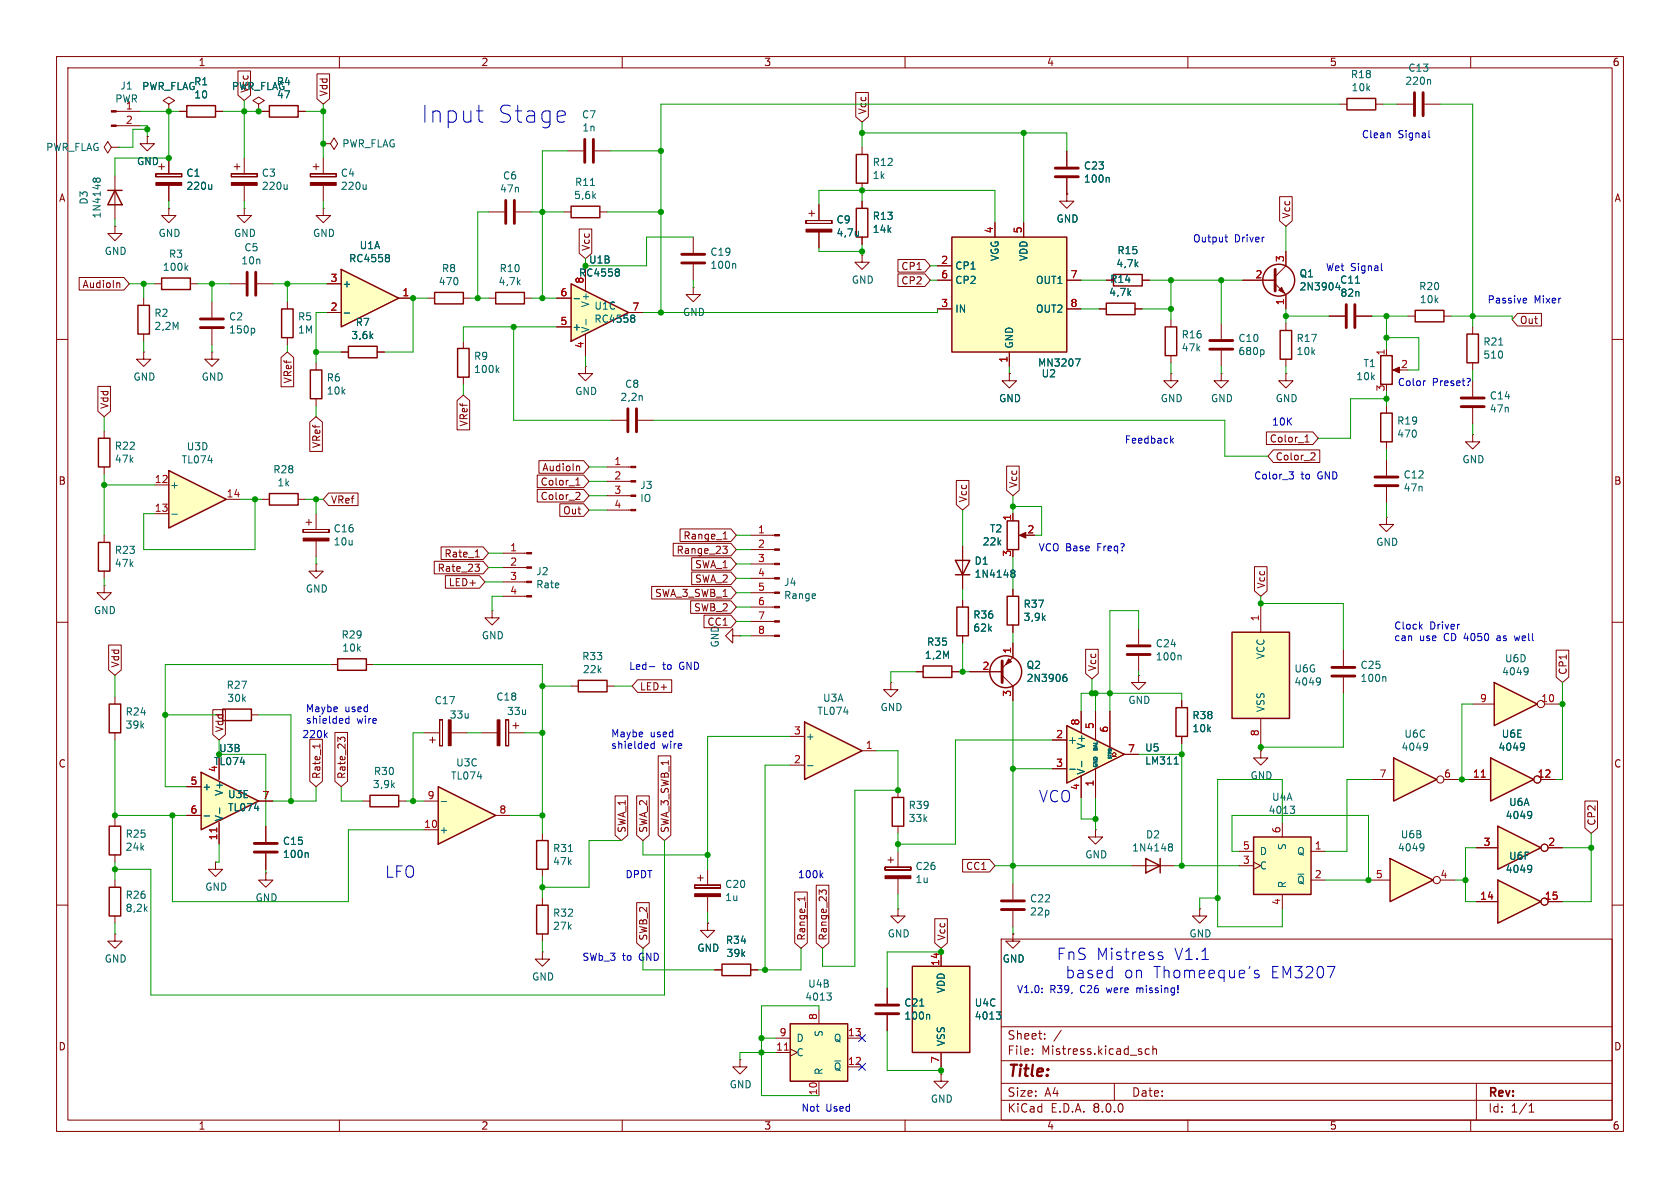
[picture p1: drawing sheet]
<svg xmlns="http://www.w3.org/2000/svg" width="297mm" height="210mm" viewBox="0 0 297 210" stroke-linecap="round" stroke-linejoin="round" font-family="sans-serif">
<defs><g id="words">
<g font-size="4.2" fill="#0000c2">
<text x="74.3" y="22">Input</text>
<text x="87.7" y="22">Stage</text>
</g>
<g font-size="2.8" fill="#0000c2">
<text x="183.5" y="142">VCO</text>
<text x="67.9" y="155.3">LFO</text>
<text x="186.7" y="169.9">FnS Mistress</text>
<text x="188.3" y="173.1">based</text>
<text x="198.7" y="173.1">on</text>
<text x="203.9" y="173.1">Thomeeque's</text>
<text x="207.5" y="169.9">V1.1</text>
<text x="224.7" y="173.1">EM3207</text>
</g>
<text font-size="2.8" fill="#840000" x="178" y="190.9">Title:</text>
<g font-size="2.1" fill="#840000">
<text x="178" y="184">Sheet:</text>
<text x="178" y="186.7">File:</text>
<text x="184.1" y="186.7">Mistress.kicad_sch</text>
<text x="178" y="196.9">KiCad</text>
<text x="178" y="194.1">Size:</text>
<text x="184.7" y="194.1">A4</text>
<text x="185.7" y="196.9">E.D.A.</text>
<text x="193.3" y="196.9">8.0.0</text>
<text x="200" y="194.1">Date:</text>
<text x="263" y="194.3">Rev:</text>
<text x="263" y="196.9">Id:</text>
<text x="267.1" y="196.9">1/1</text>
</g>
<g font-size="1.8" fill="#840000">
<text x="35" y="11.9">1</text>
<text x="85" y="11.9">2</text>
<text x="135" y="11.9">3</text>
<text x="185" y="11.9">4</text>
<text x="235" y="11.9">5</text>
<text x="285" y="11.9">6</text>
<text x="58.1" y="17.1" transform="rotate(-90 58.1 17.1)">Vdd</text>
<text x="153.4" y="20.3" transform="rotate(-90 153.4 20.3)">Vcc</text>
<text x="10.3" y="35.9">A</text>
<text x="285.3" y="35.9">A</text>
<text x="228.3" y="38.7" transform="rotate(-90 228.3 38.7)">Vcc</text>
<text x="104.5" y="44.5" transform="rotate(-90 104.5 44.5)">Vcc</text>
<text x="159.2" y="47.9">CP1</text>
<text x="14.5" y="51.1">AudioIn</text>
<text x="159.2" y="50.5">CP2</text>
<text x="268.6" y="57.5">Out</text>
<text x="51.8" y="67.9" transform="rotate(-90 51.8 67.9)">VRef</text>
<text x="19.4" y="72.4" transform="rotate(-90 19.4 72.4)">Vdd</text>
<text x="82.9" y="75.5" transform="rotate(-90 82.9 75.5)">VRef</text>
<text x="56.8" y="79.3" transform="rotate(-90 56.8 79.3)">VRef</text>
<text x="95.8" y="83.5">AudioIn</text>
<text x="224.4" y="78.4">Color_1</text>
<text x="225.4" y="81.6">Color_2</text>
<text x="10.3" y="85.9">B</text>
<text x="58.4" y="89.2">VRef</text>
<text x="95.5" y="86">Color_1</text>
<text x="95.5" y="88.6">Color_2</text>
<text x="171.1" y="88.9" transform="rotate(-90 171.1 88.9)">Vcc</text>
<text x="180" y="86.4" transform="rotate(-90 180 86.4)">Vcc</text>
<text x="285.3" y="85.9">B</text>
<text x="99.5" y="91.1">Out</text>
<text x="120.7" y="95.6">Range_1</text>
<text x="77.3" y="101.3">Rate_23</text>
<text x="78.5" y="98.7">Rate_1</text>
<text x="119.5" y="98.1">Range_23</text>
<text x="122.8" y="100.6">SWA_1</text>
<text x="79.2" y="103.8">LED+</text>
<text x="115.7" y="105.7">SWA_3_SWB_1</text>
<text x="122.8" y="103.2">SWA_2</text>
<text x="223.8" y="104.1" transform="rotate(-90 223.8 104.1)">Vcc</text>
<text x="122.6" y="108.3">SWB_2</text>
<text x="125" y="110.8">CC1</text>
<text x="21.3" y="118.1" transform="rotate(-90 21.3 118.1)">Vdd</text>
<text x="194" y="118.7" transform="rotate(-90 194 118.7)">Vcc</text>
<text x="277.2" y="119.4" transform="rotate(-90 277.2 119.4)">CP1</text>
<text x="113" y="122.2">LED+</text>
<text x="39.7" y="129.5" transform="rotate(-90 39.7 129.5)">Vdd</text>
<text x="10.3" y="135.9">C</text>
<text x="56.8" y="137.8" transform="rotate(-90 56.8 137.8)">Rate_1</text>
<text x="61.3" y="137.8" transform="rotate(-90 61.3 137.8)">Rate_23</text>
<text x="285.3" y="135.9">C</text>
<text x="110.8" y="147.3" transform="rotate(-90 110.8 147.3)">SWA_1</text>
<text x="114.6" y="147.3" transform="rotate(-90 114.6 147.3)">SWA_2</text>
<text x="118.4" y="147.3" transform="rotate(-90 118.4 147.3)">SWA_3_SWB_1</text>
<text x="282.3" y="146.1" transform="rotate(-90 282.3 146.1)">CP2</text>
<text x="170.7" y="154">CC1</text>
<text x="114.6" y="166.4" transform="rotate(-90 114.6 166.4)">SWB_2</text>
<text x="142.6" y="166.4" transform="rotate(-90 142.6 166.4)">Range_1</text>
<text x="146.4" y="166.4" transform="rotate(-90 146.4 166.4)">Range_23</text>
<text x="167.3" y="166.4" transform="rotate(-90 167.3 166.4)">Vcc</text>
<text x="10.3" y="185.9">D</text>
<text x="285.3" y="185.9">D</text>
<text x="35" y="199.9">1</text>
<text x="85" y="199.9">2</text>
<text x="135" y="199.9">3</text>
<text x="185" y="199.9">4</text>
<text x="235" y="199.9">5</text>
<text x="285" y="199.9">6</text>
</g>
<g font-size="1.8" fill="#006464">
<text x="21.2" y="16">J1</text>
<text x="25" y="16.1">PWR_FLAG</text>
<text x="34.2" y="15.3">R1</text>
<text x="34.2" y="17.6">10</text>
<text x="40.9" y="16.1">PWR_FLAG</text>
<text x="44.1" y="16.5" transform="rotate(-90 44.1 16.5)">Vcc</text>
<text x="48.8" y="15.3">R4</text>
<text x="48.9" y="17.6">47</text>
<text x="238.7" y="14">R18</text>
<text x="238.8" y="16.3">10k</text>
<text x="248.3" y="15.2">220n</text>
<text x="248.9" y="12.9">C13</text>
<text x="20.3" y="18.3">PWR</text>
<text x="102.8" y="21.1">C7</text>
<text x="102.9" y="23.4">1n</text>
<text x="8.1" y="26.9">PWR_FLAG</text>
<text x="24.1" y="29.4">GND</text>
<text x="60.4" y="26.3">PWR_FLAG</text>
<text x="154.2" y="29.5">R12</text>
<text x="32.9" y="31.4">C1</text>
<text x="32.9" y="33.8">220u</text>
<text x="46.2" y="31.4">C3</text>
<text x="46.2" y="33.8">220u</text>
<text x="60.2" y="31.4">C4</text>
<text x="60.2" y="33.8">220u</text>
<text x="88.3" y="34.2">47n</text>
<text x="88.8" y="31.9">C6</text>
<text x="101.4" y="35.4">5,6k</text>
<text x="101.6" y="33.1">R11</text>
<text x="154.2" y="31.9">1k</text>
<text x="191.5" y="32.5">100n</text>
<text x="191.5" y="30.2">C23</text>
<text x="15.7" y="36.3" transform="rotate(-90 15.7 36.3)">D3</text>
<text x="18" y="38.7" transform="rotate(-90 18 38.7)">1N4148</text>
<text x="147.8" y="39.7">C9</text>
<text x="154.2" y="41.4">14k</text>
<text x="154.2" y="39.1">R13</text>
<text x="186.7" y="39.5">GND</text>
<text x="18.4" y="45.3">GND</text>
<text x="27.9" y="42.1">GND</text>
<text x="29.8" y="45.8">R3</text>
<text x="41.3" y="42.1">GND</text>
<text x="42.6" y="46.9">10n</text>
<text x="43.1" y="44.6">C5</text>
<text x="55.2" y="42.1">GND</text>
<text x="61.6" y="46.6">RC4558</text>
<text x="63.5" y="44.2">U1A</text>
<text x="104" y="46.8">U1B</text>
<text x="125.5" y="47.7">100n</text>
<text x="125.5" y="45.4">C19</text>
<text x="147.8" y="42">4,7u</text>
<text x="168.8" y="47.9">CP1</text>
<text x="176.8" y="46.2" transform="rotate(-90 176.8 46.2)">VGG</text>
<text x="181.8" y="46.2" transform="rotate(-90 181.8 46.2)">VDD</text>
<text x="197.3" y="47.4">4,7k</text>
<text x="197.4" y="45.1">R15</text>
<text x="28.7" y="48.1">100k</text>
<text x="60.5" y="51">+</text>
<text x="77.5" y="50.6">470</text>
<text x="78" y="48.3">R8</text>
<text x="88" y="50.6">4,7k</text>
<text x="88.2" y="48.3">R10</text>
<text x="102.3" y="49.1">RC4558</text>
<text x="150.5" y="50.3">GND</text>
<text x="168.8" y="50.4">CP2</text>
<text x="183" y="50.4">OUT1</text>
<text x="196" y="52.5">4,7k</text>
<text x="196.2" y="50.2">R14</text>
<text x="229.7" y="49.2">Q1</text>
<text x="229.7" y="51.5">2N3904</text>
<text x="236.8" y="50.3">C11</text>
<text x="236.9" y="52.7">82n</text>
<text x="250.8" y="51.5">R20</text>
<text x="250.9" y="53.8">10k</text>
<text x="27.2" y="56.2">R2</text>
<text x="27.2" y="58.5">2,2M</text>
<text x="40.4" y="56.8">C2</text>
<text x="40.4" y="59.2">150p</text>
<text x="52.6" y="56.8">R5</text>
<text x="52.6" y="59.2">1M</text>
<text x="62.8" y="57.8">R7</text>
<text x="101.1" y="58.6">+</text>
<text x="104.4" y="58.9" transform="rotate(-90 104.4 58.9)">V-</text>
<text x="104.4" y="54.4" transform="rotate(-90 104.4 54.4)">V+</text>
<text x="105" y="54.9">U1C</text>
<text x="105" y="57.3">RC4558</text>
<text x="120.6" y="56.1">GND</text>
<text x="168.8" y="55.5">IN</text>
<text x="183" y="55.5">OUT2</text>
<text x="62" y="60.1">3,6k</text>
<text x="83.7" y="63.8">R9</text>
<text x="179.3" y="61.7" transform="rotate(-90 179.3 61.7)">GND</text>
<text x="183.4" y="65">MN3207</text>
<text x="208.8" y="62.3">47k</text>
<text x="208.8" y="60">R16</text>
<text x="218.8" y="63">680p</text>
<text x="218.8" y="60.7">C10</text>
<text x="229.1" y="63">10k</text>
<text x="229.1" y="60.7">R17</text>
<text x="240.9" y="65.1">T1</text>
<text x="262.1" y="61.3">R21</text>
<text x="262.1" y="63.6">510</text>
<text x="23.5" y="67.5">GND</text>
<text x="35.6" y="67.5">GND</text>
<text x="57.7" y="67.6">R6</text>
<text x="57.7" y="70">10k</text>
<text x="83.7" y="66.1">100k</text>
<text x="101.6" y="70">GND</text>
<text x="109.6" y="71.1">2,2n</text>
<text x="110.4" y="68.8">C8</text>
<text x="176.5" y="71.3">GND</text>
<text x="184" y="66.9">U2</text>
<text x="205.1" y="71.3">GND</text>
<text x="214" y="71.3">GND</text>
<text x="225.4" y="71.3">GND</text>
<text x="239.7" y="67.4">10k</text>
<text x="263.3" y="70.8">C14</text>
<text x="246.9" y="77.6">470</text>
<text x="246.9" y="75.3">R19</text>
<text x="263.3" y="73.1">47n</text>
<text x="20.2" y="82">47k</text>
<text x="20.2" y="79.7">R22</text>
<text x="32" y="82.1">TL074</text>
<text x="32.9" y="79.8">U3D</text>
<text x="48.2" y="83.9">R28</text>
<text x="258.4" y="82.1">GND</text>
<text x="30" y="86.6">+</text>
<text x="48.9" y="86.2">1k</text>
<text x="113.1" y="86.6">J3</text>
<text x="113.1" y="89">IO</text>
<text x="248" y="84.8">C12</text>
<text x="248" y="87.1">47n</text>
<text x="58.9" y="94.3">C16</text>
<text x="174.9" y="94.3">T2</text>
<text x="20.2" y="100.4">47k</text>
<text x="20.2" y="98.1">R23</text>
<text x="58.9" y="96.6">10u</text>
<text x="94.7" y="101.9">J2</text>
<text x="172.2" y="100">D1</text>
<text x="173.6" y="96.6">22k</text>
<text x="243.2" y="96.7">GND</text>
<text x="54" y="105">GND</text>
<text x="94.7" y="104.2">Rate</text>
<text x="138.5" y="103.8">J4</text>
<text x="138.5" y="106.1">Range</text>
<text x="172.2" y="102.3">1N4148</text>
<text x="180.9" y="107.6">R37</text>
<text x="16.5" y="108.8">GND</text>
<text x="60.3" y="113.1">R29</text>
<text x="85.1" y="113.2">GND</text>
<text x="172" y="111.9">62k</text>
<text x="172" y="109.6">R36</text>
<text x="180.9" y="110">3,9k</text>
<text x="60.4" y="115.4">10k</text>
<text x="102.8" y="116.9">R33</text>
<text x="102.9" y="119.2">22k</text>
<text x="127.3" y="114.6" transform="rotate(-90 127.3 114.6)">GND</text>
<text x="163.4" y="116.7">1,2M</text>
<text x="163.8" y="114.4">R35</text>
<text x="181.4" y="118.4">Q2</text>
<text x="204.2" y="116.9">100n</text>
<text x="204.2" y="114.6">C24</text>
<text x="223.7" y="116.6" transform="rotate(-90 223.7 116.6)">VCC</text>
<text x="228.7" y="119.1">U6G</text>
<text x="240.4" y="118.4">C25</text>
<text x="265.5" y="119.6">4049</text>
<text x="266" y="117.3">U6D</text>
<text x="40" y="122">R27</text>
<text x="40.1" y="124.3">30k</text>
<text x="76.7" y="124.7">C17</text>
<text x="87.6" y="124.1">C18</text>
<text x="145.4" y="124.3">U3A</text>
<text x="155.6" y="125.9">GND</text>
<text x="181.4" y="120.8">2N3906</text>
<text x="199.4" y="124.6">GND</text>
<text x="223.7" y="126" transform="rotate(-90 223.7 126)">VSS</text>
<text x="228.7" y="121.4">4049</text>
<text x="240.4" y="120.8">100n</text>
<text x="22.1" y="129">39k</text>
<text x="22.1" y="126.7">R24</text>
<text x="79.4" y="127.2">33u</text>
<text x="89.5" y="126.6">33u</text>
<text x="142.4" y="131">+</text>
<text x="144.4" y="126.6">TL074</text>
<text x="188.7" y="131.7">+</text>
<text x="210.7" y="129.6">10k</text>
<text x="210.7" y="127.3">R38</text>
<text x="248.2" y="130.6">U6C</text>
<text x="265.4" y="130.6">U6E</text>
<text x="37.7" y="135.5">TL074</text>
<text x="38.6" y="133.1">U3B</text>
<text x="66" y="137.2">R30</text>
<text x="79.6" y="138">TL074</text>
<text x="80.5" y="135.7">U3C</text>
<text x="192" y="137" transform="rotate(-90 192 137)">V-</text>
<text x="192" y="132.5" transform="rotate(-90 192 132.5)">V+</text>
<text x="202.3" y="133">U5</text>
<text x="202.3" y="135.4">LM311</text>
<text x="221" y="138">GND</text>
<text x="247.7" y="132.9">4049</text>
<text x="264.8" y="132.9">4049</text>
<text x="35.7" y="139.9">+</text>
<text x="39.6" y="140.8" transform="rotate(-90 39.6 140.8)">V+</text>
<text x="40.2" y="141.3">U3E</text>
<text x="40.2" y="143.6">TL074</text>
<text x="65.8" y="139.5">3,9k</text>
<text x="160.5" y="143.2">R39</text>
<text x="224.8" y="141.8">U4A</text>
<text x="266.7" y="142.7">U6A</text>
<text x="22.1" y="148.3">R25</text>
<text x="39.6" y="145.3" transform="rotate(-90 39.6 145.3)">V-</text>
<text x="49.9" y="149.6">C15</text>
<text x="77.6" y="147.5">+</text>
<text x="160.5" y="145.5">33k</text>
<text x="202.5" y="148.4">D2</text>
<text x="224.2" y="144.1">4013</text>
<text x="247.5" y="148.4">U6B</text>
<text x="266.1" y="145">4049</text>
<text x="22.1" y="150.6">24k</text>
<text x="49.9" y="151.9">100n</text>
<text x="97.7" y="153.1">47k</text>
<text x="97.7" y="150.8">R31</text>
<text x="161.8" y="154">C26</text>
<text x="191.8" y="151.9">GND</text>
<text x="200" y="150.7">1N4148</text>
<text x="222.6" y="153.9">C</text>
<text x="222.6" y="151.4">D</text>
<text x="227.6" y="150.4" transform="rotate(-90 227.6 150.4)">S</text>
<text x="229.2" y="151.4">Q</text>
<text x="247" y="150.7">4049</text>
<text x="266.1" y="154.5">4049</text>
<text x="266.7" y="152.2">U6F</text>
<text x="22.1" y="161.4">8,2k</text>
<text x="22.1" y="159.1">R26</text>
<text x="36.2" y="157.7">GND</text>
<text x="45.1" y="159.6">GND</text>
<text x="128.1" y="159.5">1u</text>
<text x="128.1" y="157.2">C20</text>
<text x="161.8" y="156.3">1u</text>
<text x="182" y="159.7">C22</text>
<text x="227.6" y="157.1" transform="rotate(-90 227.6 157.1)">R</text>
<text x="229.2" y="156.4">~{Q}</text>
<text x="97.7" y="164.6">27k</text>
<text x="97.7" y="162.3">R32</text>
<text x="128.2" y="167.1">R34</text>
<text x="156.8" y="165.9">GND</text>
<text x="182" y="162">22p</text>
<text x="210.2" y="165.9">GND</text>
<text x="18.4" y="170.4">GND</text>
<text x="94" y="173.5">GND</text>
<text x="123.2" y="168.5">GND</text>
<text x="128.3" y="169.4">39k</text>
<text x="177.2" y="170.4">GND</text>
<text x="142.3" y="177.1">4013</text>
<text x="142.8" y="174.8">U4B</text>
<text x="159.8" y="178.1">C21</text>
<text x="167.2" y="175.7" transform="rotate(-90 167.2 175.7)">VDD</text>
<text x="172.2" y="178.1">U4C</text>
<text x="140.7" y="184.4">D</text>
<text x="145.6" y="183.4" transform="rotate(-90 145.6 183.4)">S</text>
<text x="147.3" y="184.4">Q</text>
<text x="159.8" y="180.4">100n</text>
<text x="167.2" y="185" transform="rotate(-90 167.2 185)">VSS</text>
<text x="172.2" y="180.4">4013</text>
<text x="140.7" y="186.9">C</text>
<text x="145.6" y="190.1" transform="rotate(-90 145.6 190.1)">R</text>
<text x="147.3" y="189.5">~{Q}</text>
<text x="128.9" y="192.6">GND</text>
<text x="164.5" y="195.1">GND</text>
</g>
<g font-size="1.8" fill="#a90000">
<text x="22.2" y="19.4">1</text>
<text x="22.2" y="22">2</text>
<text x="175.6" y="41.3" transform="rotate(-90 175.6 41.3)">4</text>
<text x="180.7" y="41.3" transform="rotate(-90 180.7 41.3)">5</text>
<text x="166.3" y="46.7">2</text>
<text x="227.1" y="46.4" transform="rotate(-90 227.1 46.4)">3</text>
<text x="58.3" y="49.9">3</text>
<text x="71" y="52.5">1</text>
<text x="99" y="52.5">6</text>
<text x="103.3" y="50.2" transform="rotate(-90 103.3 50.2)">8</text>
<text x="166.3" y="49.3">6</text>
<text x="189.2" y="49.3">7</text>
<text x="221.9" y="49.3">2</text>
<text x="58.3" y="55">2</text>
<text x="99" y="57.5">5</text>
<text x="111.7" y="55">7</text>
<text x="166.3" y="54.4">3</text>
<text x="189.2" y="54.4">8</text>
<text x="227.1" y="54" transform="rotate(-90 227.1 54)">1</text>
<text x="103.3" y="61.7" transform="rotate(-90 103.3 61.7)">4</text>
<text x="178.2" y="64.2" transform="rotate(-90 178.2 64.2)">1</text>
<text x="244.9" y="62.9" transform="rotate(-90 244.9 62.9)">1</text>
<text x="247.6" y="65.2">2</text>
<text x="244.9" y="69.3" transform="rotate(-90 244.9 69.3)">3</text>
<text x="108.5" y="82.3">1</text>
<text x="27.3" y="85.5">12</text>
<text x="40" y="88">14</text>
<text x="108.5" y="84.8">2</text>
<text x="108.5" y="87.4">3</text>
<text x="108.5" y="89.9">4</text>
<text x="27.3" y="90.6">13</text>
<text x="133.9" y="94.4">1</text>
<text x="178.8" y="92.1" transform="rotate(-90 178.8 92.1)">1</text>
<text x="181.5" y="94.4">2</text>
<text x="90.1" y="97.5">1</text>
<text x="90.1" y="100.1">2</text>
<text x="133.9" y="96.9">2</text>
<text x="133.9" y="99.4">3</text>
<text x="133.9" y="102">4</text>
<text x="178.8" y="98.5" transform="rotate(-90 178.8 98.5)">3</text>
<text x="90.1" y="102.6">3</text>
<text x="90.1" y="105.2">4</text>
<text x="133.9" y="104.5">5</text>
<text x="133.9" y="107.1">6</text>
<text x="133.9" y="109.6">7</text>
<text x="133.9" y="112.1">8</text>
<text x="222.6" y="109.9" transform="rotate(-90 222.6 109.9)">1</text>
<text x="173.6" y="118.5">2</text>
<text x="178.8" y="115.6" transform="rotate(-90 178.8 115.6)">1</text>
<text x="178.8" y="123.3" transform="rotate(-90 178.8 123.3)">3</text>
<text x="261.5" y="124.2">9</text>
<text x="272.4" y="124.2">10</text>
<text x="140.3" y="129.9">3</text>
<text x="186.6" y="130.6">2</text>
<text x="190.9" y="128.3" transform="rotate(-90 190.9 128.3)">8</text>
<text x="193.4" y="129" transform="rotate(-90 193.4 129)">5</text>
<text x="196" y="129.6" transform="rotate(-90 196 129.6)">6</text>
<text x="222.6" y="130.2" transform="rotate(-90 222.6 130.2)">8</text>
<text x="38.5" y="136.6" transform="rotate(-90 38.5 136.6)">4</text>
<text x="140.3" y="135">2</text>
<text x="153" y="132.5">1</text>
<text x="186.6" y="135.6">3</text>
<text x="199.3" y="133.1">7</text>
<text x="243.8" y="137.5">7</text>
<text x="255.2" y="137.5">6</text>
<text x="260.3" y="137.5">11</text>
<text x="271.7" y="137.5">12</text>
<text x="33.6" y="138.8">5</text>
<text x="33.6" y="143.9">6</text>
<text x="46.3" y="141.4">7</text>
<text x="75.5" y="141.4">9</text>
<text x="88.2" y="143.9">8</text>
<text x="190.9" y="139.8" transform="rotate(-90 190.9 139.8)">4</text>
<text x="193.4" y="139.1" transform="rotate(-90 193.4 139.1)">1</text>
<text x="38.5" y="148.6" transform="rotate(-90 38.5 148.6)">11</text>
<text x="74.9" y="146.4">10</text>
<text x="226.4" y="147.4" transform="rotate(-90 226.4 147.4)">6</text>
<text x="262.2" y="149.6">3</text>
<text x="273.6" y="149.6">2</text>
<text x="219.6" y="152.8">3</text>
<text x="219.6" y="150.2">5</text>
<text x="232.3" y="150.2">1</text>
<text x="232.3" y="155.3">2</text>
<text x="243.1" y="155.3">5</text>
<text x="254.6" y="155.3">4</text>
<text x="226.4" y="160.1" transform="rotate(-90 226.4 160.1)">4</text>
<text x="261.6" y="159.1">14</text>
<text x="273" y="159.1">15</text>
<text x="166.1" y="170.9" transform="rotate(-90 166.1 170.9)">14</text>
<text x="137.1" y="185.8">11</text>
<text x="137.7" y="183.3">9</text>
<text x="144.5" y="180.4" transform="rotate(-90 144.5 180.4)">8</text>
<text x="149.8" y="183.3">13</text>
<text x="149.8" y="188.3">12</text>
<text x="166.1" y="188" transform="rotate(-90 166.1 188)">7</text>
<text x="144.5" y="193.7" transform="rotate(-90 144.5 193.7)">10</text>
</g>
<g font-size="1.8" fill="#0000c2">
<text x="240.7" y="24.5">Clean</text>
<text x="247.2" y="24.5">Signal</text>
<text x="210.8" y="42.9">Output</text>
<text x="218.2" y="42.9">Driver</text>
<text x="234.3" y="48">Wet</text>
<text x="238.8" y="48">Signal</text>
<text x="262.9" y="53.7">Passive</text>
<text x="271.2" y="53.7">Mixer</text>
<text x="247" y="68.3">Color</text>
<text x="253.2" y="68.3">Preset?</text>
<text x="224.8" y="75.3">10K</text>
<text x="198.8" y="78.5">Feedback</text>
<text x="221.6" y="84.8">Color_3</text>
<text x="230" y="84.8">to</text>
<text x="233" y="84.8">GND</text>
<text x="183.5" y="97.5">VCO Base</text>
<text x="194.1" y="97.5">Freq?</text>
<text x="246.4" y="111.4">Clock</text>
<text x="246.4" y="113.4">can</text>
<text x="250.9" y="113.4">use</text>
<text x="252.8" y="111.4">Driver</text>
<text x="255.4" y="113.4">CD 4050</text>
<text x="265.1" y="113.4">as</text>
<text x="268.4" y="113.4">well</text>
<text x="111.1" y="118.5">Led-</text>
<text x="117.1" y="118.5">to</text>
<text x="120.2" y="118.5">GND</text>
<text x="54" y="126">Maybe</text>
<text x="61" y="126">used</text>
<text x="53.3" y="130.6">220k</text>
<text x="54" y="128">shielded</text>
<text x="63.1" y="128">wire</text>
<text x="107.9" y="130.4">Maybe</text>
<text x="114.9" y="130.4">used</text>
<text x="107.9" y="132.5">shielded</text>
<text x="117" y="132.5">wire</text>
<text x="110.5" y="155.3">DPDT</text>
<text x="141" y="155.3">100k</text>
<text x="102.9" y="169.9">SWb_3</text>
<text x="110" y="169.9">to</text>
<text x="113.1" y="169.9">GND</text>
<text x="179.7" y="175.6">V1.0:</text>
<text x="185.6" y="175.6">R39,</text>
<text x="191.1" y="175.6">C26</text>
<text x="195.9" y="175.6">were</text>
<text x="201.4" y="175.6">missing!</text>
<text x="141.6" y="196.6">Not</text>
<text x="146" y="196.6">Used</text>
</g>
<g font-size=".9" fill="#006464">
<text x="194.2" y="135.8" transform="rotate(-90 194.2 135.8)">GND</text>
<text x="194.2" y="133" transform="rotate(-90 194.2 133)">BAL</text>
</g>
<text font-size=".7" fill="#006464" x="196.7" y="134.4" transform="rotate(-90 196.7 134.4)">STRB</text>
</g></defs>
<g fill="none" stroke="#840000" stroke-width=".18">
<path d="M10 10h277v190h-277zM12 12h273v186h-273zM60 10v2M110 10v2M160 10v2M210 10v2M260 10v2M54.9 30.7v.5zM54.9 31.2h4.5zM54.9 30.7h4.5zM55.4 29.5h1M55.9 29v1"/>
<path d="M57.1 25.4h1.3l.7-1 .6 1-.6 1-.7-1M57.1 25.4h.1M57.1 27.9v2.8M57.1 32.8v2.8M59.4 30.7v.5zM99.7 37.5h1.3M100.3 26.7h2.8M105.2 26.7h2.7M106 37.5h1.3M10 60h2M285 60h2M10 110h2"/>
<path d="M285 110h2M10 160h2M179.1 156.2v2.8M285 160h2M177 166h108v32h-108zM179.1 161v2.8M60 198v2M110 198v2M160 198v2M166.4 189.9v1.2h1.2l-1.2 1.3-1.3-1.3h1.3M166.4 189.9h.1M177 194.5h108"/>
<path d="M177 191.5h108M177 187.5h108M177 181.5h108M182.5 186.3v.1M182.5 185.5v.1M184.7 183.6v.1M184.7 182.8v.1M187.6 182.1l-1.3 2M197 191.5v3M203.2 185.5l-.5-.1-.2 .3v.4l.1 .2h.6M203.8 185.5l.2-.1 .4 .1 .1 .9M203.8 184.9v1.5"/>
<path d="M210 198v2M260 198v2M261 191.5v6.5M270.3 196.6h.9M270.3 195.5l.4-.4v1.5"/>
</g>
<path d="M103.4 24.6v4.1M104.9 24.6v4.1M177 159.3h4.1M177 160.8h4.1" fill="none" stroke="#840000" stroke-width=".51"/>
<path d="M101 36.4h5v2.1h-5z" fill="none" stroke="#840000" stroke-width=".25"/>
<path d="M64.7 32.6v.9M64.7 33.4l-.1 .1M104.4 32.8h.7" fill="none" stroke="#006464" stroke-width=".18"/>
<path d="M54.9 32.3h4.5v.5h-4.5z" fill="#840000" stroke="#840000" stroke-width=".18"/>
<path d="M264.8 146.1l7.6 3.8-7.6 3.8z" fill="#ffffc2"/>
<path d="M19.3 146.1h2v5h-2zM19.3 156.8h2v5.1h-2zM264.8 146.1l7.6 3.8-7.6 3.8z" fill="none" stroke="#840000" stroke-width=".25"/>
<g fill="none" stroke="#840000" stroke-width=".18">
<path d="M142.5 39v.5zM142.5 39.5h4.6zM142.5 39h4.6zM143 37.7h1M143.5 37.2v1M144.8 36.2v2.8M147.1 39v.5zM122.6 41.9v2.8M122.6 46.7v2.8M144.8 41v2.8M20.3 144.8v1.3M20.3 151.1v1.3"/>
<path d="M20.3 155.6v1.2M261 149.9h3.8M273.7 149.9h2.5M20.3 165.1v1.3h1.3l-1.3 1.2-1.3-1.2h1.3M20.3 165.1h.1M20.3 161.9v1.3"/>
<circle cx="273" cy="149.9" r=".63"/>
</g>
<path d="M129.9 46.6l.2 .2v.6M151.8 40.9v.8M151.8 41.6l-.1 .1M270.5 143.4l.2 .2a1.03 1.03 0 0 1-.2 1M270.8 144l-.3 .2" fill="none" stroke="#006464" stroke-width=".18"/>
<path d="M142.5 40.5h4.6v.5h-4.6z" fill="#840000" stroke="#840000" stroke-width=".18"/>
<path d="M120.5 46.5h4.1M120.5 45h4.1" fill="none" stroke="#840000" stroke-width=".51"/>
<path d="M35.6 136.5l10.1 5.1-10.1 5.1z" fill="#ffffc2"/>
<path d="M47.6 18.7h5.1v2h-5.1zM35.6 136.5l10.1 5.1-10.1 5.1z" fill="none" stroke="#840000" stroke-width=".25"/>
<g fill="none" stroke="#840000" stroke-width=".18">
<path d="M45.7 18.4l1-.6-1-.7-1 .7 1 .6v1.3M45.7 19.7h.1M46.4 19.7h1.2M52.7 19.7h1.3M40.9 30.7v.5zM40.9 31.2h4.6zM40.9 30.7h4.6zM41.4 29.5h1M41.9 29v1M43.2 27.9v2.8M43.2 32.8v2.8M45.5 30.7v.5z"/>
<path d="M57.1 36.8v1.3h1.3l-1.3 1.3-1.2-1.3h1.2M57.1 36.8h.1M33 139.1h2.6M38.7 134v3.8M33 144.1h2.6M38.7 145.4v3.8M45.7 141.6h2.6"/>
</g>
<path d="M50.8 32.6v.9M50.8 33.4l-.2 .1M36.1 144.2h1M38.8 142.8v1" fill="none" stroke="#006464" stroke-width=".18"/>
<path d="M38.3 146.4v.7" fill="none" stroke="#a90000" stroke-width=".18"/>
<path d="M40.9 32.3h4.6v.5h-4.6z" fill="#840000" stroke="#840000" stroke-width=".18"/>
<path d="M77.5 139.1l10.1 5-10.1 5.1z" fill="#ffffc2"/>
<path d="M195.6 53.6h5.1v2h-5.1zM77.5 139.1l10.1 5-10.1 5.1z" fill="none" stroke="#840000" stroke-width=".25"/>
<path d="M43.2 36.8v1.3h1.2l-1.2 1.3-1.3-1.3h1.3M43.2 36.8h.1M40.6 50.2h2.8M45.5 50.2h2.8M152.4 45.1v1.3h1.3l-1.3 1.2-1.3-1.2h1.3M152.4 45.1h.1M194.3 54.6h1.3M200.7 54.6h1.2M74.9 146.7h2.6M74.9 141.6h2.6M87.6 144.1h2.6" fill="none" stroke="#840000" stroke-width=".18"/>
<path d="M78 141.7h1" fill="none" stroke="#006464" stroke-width=".18"/>
<path d="M43.7 48.1v4.1M45.2 48.1v4.1" fill="none" stroke="#840000" stroke-width=".51"/>
<path d="M168.3 41.9h20.3v20.3h-20.3z" fill="#ffffc2"/>
<path d="M168.3 41.9h20.3v20.3h-20.3zM61.6 61.2h5.1v2h-5.1z" fill="none" stroke="#840000" stroke-width=".25"/>
<path d="M175.9 39.4v2.5M181 39.4v2.5M188.6 34.3v1.3h1.3l-1.3 1.2-1.3-1.2h1.3M188.6 34.3h.1M165.7 47h2.6M165.7 54.6h2.6M165.7 49.5h2.6M188.6 54.6h2.5M188.6 49.5h2.5M60.3 62.2h1.3M66.7 62.2h1.2M178.4 62.2v2.6" fill="none" stroke="#840000" stroke-width=".18"/>
<path d="M190.1 63.4h.9l-.6 1.3" fill="none" stroke="#006464" stroke-width=".18"/>
<path d="M60.3 47.6l10.2 5.1-10.2 5.1z" fill="#ffffc2"/>
<g fill="none" stroke="#840000" stroke-width=".25">
<path d="M49.8 54.6h2v5.1h-2zM60.3 47.6l10.2 5.1-10.2 5.1zM196.8 48.5h5.1v2h-5.1zM94.9 160h2v5.1h-2z"/>
<circle cx="226.1" cy="49.5" r="2.82"/>
</g>
<g fill="none" stroke="#840000" stroke-width=".18">
<path d="M26 24.1v1.3h1.3l-1.3 1.3-1.2-1.3h1.2M26 24.1h.1M27.6 30.7v.5zM27.6 31.2h4.5zM27.6 30.7h4.5zM28.1 29.5h1M29.8 27.9v2.8M29.8 32.8v2.8M32.1 30.7v.5zM86.4 37.5h2.8M91.2 37.5h2.8M188.6 26.7v2.8"/>
<path d="M188.6 31.5v2.8M50.8 53.3v1.3M50.8 59.7v1.3M57.8 55.2h2.5M57.8 50.2h2.5M70.5 52.7h2.5M195.6 49.5h1.2M201.9 49.5h1.3M219.7 49.5h5.7M225.4 50.2l1.9 1.9v2.5M227.3 44.5v2.5l-1.9 1.9M103.5 64.8v1.2h1.3l-1.3 1.3-1.3-1.3h1.3"/>
<path d="M103.5 64.8h.1M107.9 74.3h2.8M112.8 74.3h2.8M38.1 152.4v1.3h1.3l-1.3 1.2-1.3-1.2h1.3M38.1 152.4h.1M47 154.3v1.3h1.3l-1.3 1.2-1.3-1.2h1.3M47 154.3h.1M47 146.1v2.7M47 150.9v2.8M95.9 158.8v1.2M95.9 168.3v1.2h1.3l-1.3 1.3-1.3-1.3h1.3M95.9 168.3h.1"/>
<path d="M95.9 165.1v1.3"/>
</g>
<path d="M37.4 32.6v.9M37.4 33.4l-.2 .1M195.9 31.4l.2 .1v.7M60.9 55.3h.9M68.6 45l.3 .2-.3 .3 .3 .3v.2l-.3 .3M236.5 49.9l-.3 .9h.7M236.8 50.4v.9M113.5 70v.8M54.3 150.7l.2 .2v.7" fill="none" stroke="#006464" stroke-width=".18"/>
<path d="M89.4 35.4v4.1M90.9 35.4v4.1M186.6 31.2h4M186.6 29.7h4M225.4 47.6v3.8M111 72.3v4M112.5 72.3v4M45 150.6h4M45 149.1h4" fill="none" stroke="#840000" stroke-width=".51"/>
<g fill="#840000" stroke="#840000" stroke-width=".18">
<path d="M226.1 51.3l.5-.5 .5 1z"/>
<path d="M27.6 32.3h4.5v.5h-4.5z"/>
</g>
<path d="M263.5 134l7.6 3.8-7.6 3.8z" fill="#ffffc2"/>
<path d="M263.5 134l7.6 3.8-7.6 3.8z" fill="none" stroke="#840000" stroke-width=".25"/>
<g fill="none" stroke="#840000" stroke-width=".18">
<path d="M259.7 137.8h3.8M272.4 137.8h2.6"/>
<circle cx="271.8" cy="137.8" r=".63"/>
</g>
<path d="M261.9 137.4h.7" fill="none" stroke="#a90000" stroke-width=".18"/>
<path d="M269.3 131.4l.2 .1a1.03 1.03 0 0 1-.2 1.1M269.5 131.9l-.2 .3" fill="none" stroke="#006464" stroke-width=".18"/>
<path d="M264.2 120.7l7.6 3.8-7.6 3.8z" fill="#ffffc2"/>
<path d="M76.8 51.7h5.1v2h-5.1zM206 57.8h2v5.1h-2zM244.1 62.9h2v5h-2zM264.2 120.7l7.6 3.8-7.6 3.8zM94.9 148.6h2v5.1h-2zM127.6 170.4h5.1v2.1h-5.1z" fill="none" stroke="#840000" stroke-width=".25"/>
<g fill="none" stroke="#840000" stroke-width=".18">
<path d="M20.5 19.7h4.3M19.7 26l-.7-1-.6 1 .6 1.1 .7-1.1h1.3M20.5 22.2h4.3M21 26h.1M75.6 52.7h1.2M81.9 52.7h1.3M207 56.5v1.3M207 62.9v1.2M227.3 66v1.3h1.3l-1.3 1.3-1.2-1.3h1.2M227.3 66h.1M245.1 61.6v1.3M246.6 65.4h1"/>
<path d="M107.3 90.2h4.2M107.3 87.6h4.2M107.3 85.1h4.2M107.3 82.6h4.2M260.3 124.5h3.9M273 124.5h2.6M95.9 147.3v1.3M95.9 153.7v1.2M122.8 156.5v.5zM122.8 157h4.6zM122.8 156.5h4.6zM123.3 155.2h1"/>
<path d="M123.8 154.7v1M125.1 153.7v2.8M125.1 158.5v2.8M127.4 156.5v.5zM125.1 163.2v1.3h1.3l-1.3 1.2-1.3-1.2h1.3M125.1 163.2h.1M126.4 171.5h1.2M132.7 171.5h1.3"/>
<circle cx="272.4" cy="124.5" r=".63"/>
</g>
<path d="M269.9 118l.2 .2a1.03 1.03 0 0 1-.2 1M270.1 118.6l-.2 .2M100.5 150.5h.7" fill="none" stroke="#006464" stroke-width=".18"/>
<g fill="#840000" stroke="#840000" stroke-width=".18">
<path d="M246.3 65.4l1.1-.5v1z"/>
<path d="M122.8 158h4.6v.5h-4.6z"/>
<path d="M19.7 22.1h.8v.3h-.8z"/>
<path d="M19.7 19.6h.8v.2h-.8z"/>
<path d="M111.5 90h.9v.3h-.9z"/>
<path d="M111.5 87.5h.9v.3h-.9z"/>
<path d="M111.5 85h.9v.2h-.9z"/>
<path d="M111.5 82.4h.9v.3h-.9z"/>
</g>
<path d="M188.6 128.3l10.2 5.1-10.2 5z" fill="#ffffc2"/>
<path d="M188.6 128.3l10.2 5.1-10.2 5z" fill="none" stroke="#840000" stroke-width=".25"/>
<path d="M103.5 47.6v3.8M103.5 59.1v3.8M186.1 130.8h2.5M186.1 135.9h2.5M191.1 125.7v3.8M191.1 137.2v3.8M193.7 125.7v5.1M193.7 135.9v5.1M196.2 125.7v6.4M196.6 133.7h.4l-.4-.3 .4-.4 .4 .4-.4 .3h.4M198.8 133.4h2.5" fill="none" stroke="#840000" stroke-width=".18"/>
<path d="M103.6 56.5v.9M112 55.7l.2 .2-.2 .3 .2 .3v.2l-.2 .3M189.1 136h1M191.2 134.6v.9M207.6 135.1h.7" fill="none" stroke="#006464" stroke-width=".18"/>
<path d="M101 50.2l10.1 5-10.1 5.1z" fill="#ffffc2"/>
<path d="M33 18.7h5.1v2h-5.1zM101 50.2l10.1 5-10.1 5.1zM80.9 61.6h2v5.1h-2zM19.3 124.5h2v5h-2z" fill="none" stroke="#840000" stroke-width=".25"/>
<g fill="none" stroke="#840000" stroke-width=".18">
<path d="M29.8 18.4l1.1-.6-1.1-.7-1 .7 1 .6v1.3M29.8 19.7h.1M31.7 19.7h1.3M38.1 19.7h1.3M98.4 57.8h2.6M98.4 52.7h2.6M111.1 55.2h2.6M215.9 57.2v2.7M81.9 60.3v1.3M81.9 66.7v1.2M215.9 62v2.8M18.4 103.5v1.3h1.3l-1.3 1.2-1.3-1.2h1.3"/>
<path d="M18.4 103.5h.1M20.3 123.2v1.3M20.3 129.5v1.3"/>
</g>
<path d="M101.5 52.8h1M109.3 47.5l.2 .3-.2 .3 .2 .2v.3l-.2 .2M87.9 65.4l.3 .5M88.2 65l-.5 .5M223.2 61.8l.3 .3v.3l-.3 .3" fill="none" stroke="#006464" stroke-width=".18"/>
<path d="M213.9 61.7h4M213.9 60.2h4" fill="none" stroke="#840000" stroke-width=".51"/>
<path d="M245.7 151.8l7.7 3.8-7.7 3.8z" fill="#ffffc2"/>
<path d="M19 33.7h2.6M20.3 33.7l1.3 2.5h-2.6zM87.6 51.7h5.1v2h-5.1zM259.3 59.1h2.1v5h-2.1zM245.7 151.8l7.7 3.8-7.7 3.8z" fill="none" stroke="#840000" stroke-width=".25"/>
<g fill="none" stroke="#840000" stroke-width=".18">
<path d="M20.3 31.1v7.6M20.3 40v1.3h1.3l-1.3 1.2-1.3-1.2h1.3M20.3 40h.1M86.4 52.7h1.2M92.7 52.7h1.3M260.3 57.8v1.3M260.3 64.1v1.3M260.3 67.3v2.8M260.3 72.1v2.8M241.9 155.6h3.8M254.6 155.6h2.6"/>
<circle cx="254" cy="155.6" r=".63"/>
</g>
<path d="M17 32l-.1 .1M17 31.7l-.2-.2h-.2l-.1 .2v.4M17 31.7l.2-.2h.4l.1 .2v.4M17 31.7v.3M17 32l.1 .1M265 61h.7M251.5 149.1l.2 .2a1.03 1.03 0 0 1-.2 1.1M251.7 149.7l-.2 .2" fill="none" stroke="#006464" stroke-width=".18"/>
<path d="M258.3 70.4h4.1M258.3 71.9h4.1" fill="none" stroke="#840000" stroke-width=".51"/>
<path d="M221.6 148h10.2v10.1h-10.2z" fill="#ffffc2"/>
<path d="M24.4 54h2v5.1h-2zM28.6 49.1h5.1v2.1h-5.1zM250.2 54.9h5.1v2h-5.1zM244.1 73h2v5.1h-2zM59.7 116.5h5.1v2h-5.1zM39.4 125.3h5v2.1h-5zM221.6 148h10.2v10.1h-10.2z" fill="none" stroke="#840000" stroke-width=".25"/>
<g fill="none" stroke="#840000" stroke-width=".18">
<path d="M29.8 36.8v1.3h1.3l-1.3 1.3-1.2-1.3h1.2M29.8 36.8h.1M25.4 52.7v1.3M25.4 59.1v1.2M27.3 50.2h1.3M33.7 50.2h1.2M122.6 50.8v1.3h1.2l-1.2 1.2-1.3-1.2h1.3M122.6 50.8h.1M248.9 55.9h1.3M255.3 55.9h1.2M245.1 71.8v1.2M245.1 78.1v1.3"/>
<path d="M260.3 76.8v1.3h1.3l-1.3 1.3-1.2-1.3h1.2M260.3 76.8h.1M53.6 93.6v.5zM53.6 94.1h4.6zM53.6 93.6h4.6zM54.1 92.3h1M54.6 91.8v1M55.9 90.8v2.8M55.9 95.6v2.8M58.2 93.6v.5zM58.4 117.5h1.3M64.8 117.5h1.2"/>
<path d="M44.4 126.4h1.3M219.1 150.5h2.5M219.1 153h2.5M221.6 152.4l1.3 .6-1.3 .7M226.7 145.4v2.6M226.7 158.1v2.6M231.8 150.5h2.5M231.8 155.6h2.5"/>
</g>
<path d="M32.8 47.3l.4 .5M33.2 47l-.5 .4M228.1 142.5h.8l-.5 .5M228.6 143l.3 .2v.3l-.3 .3" fill="none" stroke="#006464" stroke-width=".18"/>
<path d="M53.6 95.1h4.6v.5h-4.6z" fill="#840000" stroke="#840000" stroke-width=".18"/>
<path d="M246.4 134l7.6 3.8-7.6 3.8z" fill="#ffffc2"/>
<path d="M226.3 58.4h2v5.1h-2zM54.9 65.4h2v5.1h-2zM47.6 87.2h5.1v2.1h-5.1zM246.4 134l7.6 3.8-7.6 3.8zM202.6 151.8l2.5 1.2-2.5 1.3zM205.1 151.8v2.5" fill="none" stroke="#840000" stroke-width=".25"/>
<g fill="none" stroke="#840000" stroke-width=".18">
<path d="M227.3 57.2v1.2M55.9 64.1v1.3M55.9 70.5v1.3M227.3 63.5v1.3M46.4 88.3h1.2M52.7 88.3h1.3M55.9 99.7v1.3h1.2l-1.2 1.2-1.3-1.2h1.3M55.9 99.7h.1M132.7 99.7h4.2M132.7 97.2h4.2M132.7 94.6h4.2M245.1 91.4v1.3h1.3l-1.3 1.3-1.3-1.3h1.3"/>
<path d="M245.1 91.4h.1M245.1 81.3v2.8M245.1 86.1v2.8M129.5 112.4v-1.3l-1.2 1.3 1.2 1.3v-1.3h1.3M130.8 112.4h.1M132.7 112.4h4.2M132.7 109.9h4.2M132.7 107.3h4.2M132.7 104.8h4.2M132.7 102.2h4.2M201.3 119.4v1.3h1.3l-1.3 1.2-1.3-1.2h1.3M201.3 119.4h.1"/>
<path d="M242.6 137.8h3.8M255.3 137.8h2.5M193.7 146.7v1.3h1.2l-1.2 1.2-1.3-1.2h1.3M193.7 146.7h.1M200 153h7.6"/>
<circle cx="254.6" cy="137.8" r=".63"/>
</g>
<path d="M252.1 131.4l.2 .1a1.03 1.03 0 0 1-.2 1.1M252.4 131.9l-.3 .3M206.7 149.7h.1M206.7 149.2h.3l.2 .1 .1 .2-.3 .2M206.8 149.7h.2M206.8 149.7l-.1 .1M207 149.7l.3 .3-.1 .3-.2 .1h-.3" fill="none" stroke="#006464" stroke-width=".18"/>
<path d="M243.1 84.3h4M243.1 85.9h4" fill="none" stroke="#840000" stroke-width=".51"/>
<g fill="#840000" stroke="#840000" stroke-width=".18">
<path d="M136.9 112.3h.9v.2h-.9z"/>
<path d="M136.9 109.7h.9v.3h-.9z"/>
<path d="M136.9 107.2h.9v.2h-.9z"/>
<path d="M136.9 104.6h.9v.3h-.9z"/>
<path d="M136.9 102.1h.9v.3h-.9z"/>
<path d="M136.9 99.6h.9v.2h-.9z"/>
<path d="M136.9 97h.9v.3h-.9z"/>
<path d="M136.9 94.5h.9v.2h-.9z"/>
</g>
<path d="M29.8 83.2l10.2 5.1-10.2 5z" fill="#ffffc2"/>
<path d="M151.4 36.8h2v5.1h-2zM151.4 27.3h2v5.1h-2zM17.4 77.5h2v5.1h-2zM29.8 83.2l10.2 5.1-10.2 5zM157.7 141h2.1v5.1h-2.1z" fill="none" stroke="#840000" stroke-width=".25"/>
<path d="M152.4 26v1.3M152.4 32.4v1.3M152.4 35.6v1.2M152.4 41.9v1.3M18.4 76.2v1.3M18.4 82.6v1.2M27.3 85.7h2.5M27.3 90.8h2.5M40 88.3h2.5M158.7 139.7v1.3M158.7 146.1v1.2" fill="none" stroke="#840000" stroke-width=".18"/>
<path d="M30.4 90.9h.9" fill="none" stroke="#006464" stroke-width=".18"/>
<path d="M142.2 127.6l10.2 5.1-10.2 5.1z" fill="#ffffc2"/>
<path d="M169.2 107.3h2v5.1h-2zM142.2 127.6l10.2 5.1-10.2 5.1z" fill="none" stroke="#840000" stroke-width=".25"/>
<path d="M37.5 53.3v2.8M37.5 58.2v2.8M170.2 106v1.3M170.2 112.4v1.3M139.7 135.3h2.5M139.7 130.2h2.5M152.4 132.7h2.5" fill="none" stroke="#840000" stroke-width=".18"/>
<path d="M44.8 58l.2 .3v.3l-.2 .3M142.8 135.4h.9" fill="none" stroke="#006464" stroke-width=".18"/>
<path d="M35.4 57.9h4.1M35.4 56.4h4.1" fill="none" stroke="#840000" stroke-width=".51"/>
<path d="M264.8 155.6l7.6 3.8-7.6 3.8z" fill="#ffffc2"/>
<g fill="none" stroke="#840000" stroke-width=".25">
<path d="M17.4 95.9h2v5.1h-2zM168.9 99.1h2.5l-1.2 2.5zM178.1 92.1h2v5.1h-2zM168.9 101.6h2.5M178.1 105.4h2v5.1h-2zM264.8 155.6l7.6 3.8-7.6 3.8z"/>
<circle cx="177.8" cy="118.7" r="2.82"/>
</g>
<g fill="none" stroke="#840000" stroke-width=".18">
<path d="M25.4 62.2v1.3h1.3l-1.3 1.3-1.3-1.3h1.3M25.4 62.2h.1M37.5 62.2v1.3h1.2l-1.2 1.3-1.3-1.3h1.3M37.5 62.2h.1M178.4 66v1.3h1.3l-1.3 1.3-1.2-1.3h1.2M178.4 66h.1M207 66v1.3h1.3l-1.3 1.3-1.3-1.3h1.3M207 66h.1M215.9 66v1.3h1.3l-1.3 1.3-1.3-1.3h1.3M215.9 66h.1M18.4 94.6v1.3M170.2 96.5v7.6"/>
<path d="M179.1 90.8v1.3M180.6 94.6h1M18.4 101v1.2M171.4 118.7h5.8M177.2 119.4l1.9 1.9v2.5M179.1 113.7v2.5l-1.9 1.9M179.1 104.1v1.3M179.1 110.5v1.3M157.5 120.7v1.2h1.2l-1.2 1.3-1.3-1.3h1.3M157.5 120.7h.1M261 159.4h3.8M273.7 159.4h2.5"/>
<path d="M179.1 165.1v1.3h1.2l-1.2 1.2-1.3-1.2h1.3M179.1 165.1h.1"/>
<circle cx="273" cy="159.4" r=".63"/>
</g>
<path d="M178.8 101.3h.2M178.8 100.8h.4l.2 .1v.2l-.2 .2M179 101.3h.2M179 101.3l-.2 .1M179.2 101.3l.2 .3v.3l-.2 .2-.4-.1M188 119.7h.4l.2 .2-.1 .5h-.5M188.5 119.2l-.4 .1M270.5 153l.2 .1a1.03 1.03 0 0 1-.2 1.1M270.8 153.5l-.3 .2" fill="none" stroke="#006464" stroke-width=".18"/>
<g fill="#840000" stroke="#840000" stroke-width=".18">
<path d="M180.2 94.6l1.2-.5v1z"/>
<path d="M178.3 116.5l.5 .5-1 .5z"/>
</g>
<path d="M177.2 116.8v3.9" fill="none" stroke="#840000" stroke-width=".51"/>
<path d="M217.8 111.8h10.2v15.2h-10.2z" fill="#ffffc2"/>
<path d="M238.1 17.4h5.1v2h-5.1zM163.2 117.7h5.1v2.1h-5.1zM217.8 111.8h10.2v15.2h-10.2zM102.2 120.3h5.1v2h-5.1zM207.9 125.1h2v5.1h-2zM65.4 140.6h5.1v2h-5.1z" fill="none" stroke="#840000" stroke-width=".25"/>
<g fill="none" stroke="#840000" stroke-width=".18">
<path d="M236.9 18.4h1.2M243.2 18.4h1.3M247 18.4h2.8M251.8 18.4h2.8M234.9 55.9h2.8M239.8 55.9h2.8M88.9 97.8h4.2M87 108v1.2h1.3l-1.3 1.3-1.3-1.3h1.3M87 108h.1M88.9 105.4h4.2M88.9 102.9h4.2M88.9 100.3h4.2"/>
<path d="M161.9 118.7h1.3M168.3 118.7h1.2M201.3 111.1v2.8M201.3 116v2.7M222.9 106.7v5.1M237.5 114.9v2.8M237.5 119.8v2.8M74.9 129.5h2.8M75.9 130.8h1.1M76.5 130.3v1M77.7 131.8h.5zM77.7 127.3v4.5z"/>
<path d="M77.7 127.3h.5zM78.2 127.3v4.5zM79.8 129.5h2.7M85.1 129.5h2.8M89.4 127.3h.5zM89.4 127.3v4.5zM89.4 131.8h.5zM89.9 127.3v4.5zM89.9 129.5h2.8M90.7 128.3h1M91.2 127.8v1M101 121.3h1.2"/>
<path d="M107.3 121.3h1.3M208.9 123.8v1.3M208.9 130.2v1.2M222.9 132.7v1.3h1.3l-1.3 1.3-1.3-1.3h1.3M222.9 132.7h.1M222.9 127v5.1M64.1 141.6h1.3M70.5 141.6h1.3M156.5 153.3v.5zM156.5 153.8h4.5zM156.5 153.3h4.5zM157 152h1"/>
<path d="M157.5 151.5v1M158.7 150.5v2.8M158.7 155.3v2.8M161 153.3v.5zM158.7 160.7v1.2h1.3l-1.3 1.3-1.2-1.3h1.2M158.7 160.7h.1M212.1 160.7v1.2h1.3l-1.3 1.3-1.3-1.3h1.3M212.1 160.7h.1M130.8 187.3v1.3h1.3l-1.3 1.3-1.3-1.3h1.3M130.8 187.3h.1"/>
</g>
<path d="M252.7 14.1l.2 .1v.7M239.6 50.1h.8M208.6 115.8l.2 .2v.7M233.2 119.8l.2 .2a1.03 1.03 0 0 1-.2 1M244.8 119.6l.2 .2v.7M233.4 120.4l-.2 .2" fill="none" stroke="#006464" stroke-width=".18"/>
<path d="M250.1 16.4v4M251.6 16.4v4M238 53.8v4.1M239.5 53.8v4.1M199.3 115.7h4M199.3 114.2h4M235.5 119.5h4M235.5 118h4" fill="none" stroke="#840000" stroke-width=".51"/>
<g fill="#840000" stroke="#840000" stroke-width=".18">
<path d="M79.2 127.3h.6v4.5h-.6z"/>
<path d="M87.9 127.3h.5v4.5h-.5z"/>
<path d="M93.1 105.3h.9v.2h-.9z"/>
<path d="M93.1 102.7h.9v.3h-.9z"/>
<path d="M93.1 100.2h.9v.3h-.9z"/>
<path d="M93.1 97.7h.9v.2h-.9z"/>
<path d="M156.5 154.8h4.5v.5h-4.5z"/>
</g>
<path d="M139.7 181h10.2v10.1h-10.2z" fill="#ffffc2"/>
<path d="M139.7 181h10.2v10.1h-10.2z" fill="none" stroke="#840000" stroke-width=".25"/>
<path d="M144.8 178.4v2.6M137.2 186.1h2.5M137.2 183.5h2.5M139.7 185.4l1.3 .7-1.3 .6M144.8 191.1v2.6M149.9 188.6h2.5M149.9 183.5h2.5" fill="none" stroke="#840000" stroke-width=".18"/>
<path d="M138.7 185.6h.7" fill="none" stroke="#a90000" stroke-width=".18"/>
<path d="M146.2 175.5h.8l-.5 .5M146.7 176l.3 .3v.3l-.3 .2" fill="none" stroke="#006464" stroke-width=".18"/>
<path d="M161.3 170.8h10.1v15.3h-10.1z" fill="#ffffc2"/>
<path d="M161.3 170.8h10.1v15.3h-10.1z" fill="none" stroke="#840000" stroke-width=".25"/>
<g fill="none" stroke="#840000" stroke-width=".18">
<path d="M29.8 19.7h.1M31.7 19.7h1.3M38.1 19.7h1.3M42.1 12.5h2.2v4.3l-1.1 1-1.1-1zM45.7 19.7h.1M46.4 19.7h1.2M52.7 19.7h1.3M56 13.1h2.3v4.4l-1.2 .9-1.1-.9zM151.3 16.4h2.2v4.2l-1.1 1-1.1-1zM26 24.1h.1M29.8 27.9v2.8M29.8 32.8v2.8"/>
<path d="M144.8 36.2v2.8M152.4 35.6v1.2M175.9 39.4v2.5M181 39.4v2.5M188.6 34.3h.1M188.6 26.7v2.8M188.6 31.5v2.8M226.2 34.8h2.2v4.3l-1.1 .9-1.1-.9zM14 49.1h7.9l1 1.1-1 1.1h-7.9zM20.8 50l.4 .2v.6M57.8 55.2h2.5M57.8 50.2h2.5"/>
<path d="M70.5 52.7h2.5M98.4 52.7h2.6M98.4 57.8h2.6M102.4 40.5h2.2v4.3l-1.1 .9-1.1-.9zM103.5 47.6v3.8M103.5 59.1v3.8M111.1 55.2h2.6M144.8 41v2.8M152.4 41.9v1.3M158.7 48.4h4.8l1 1.1-1 1.1h-4.8zM158.7 45.9h4.8l1 1.1-1 1.1h-4.8zM165.7 54.6h2.6"/>
<path d="M165.7 47h2.6M165.7 49.5h2.6M188.6 54.6h2.5M188.6 49.5h2.5M194.3 54.6h1.3M195.6 49.5h1.2M200.7 54.6h1.2M201.9 49.5h1.3M219.7 49.5h5.7M227.3 44.5v2.5M227.3 52.1v2.5M234.9 55.9h2.8"/>
<path d="M239.8 55.9h2.8M268.3 55.4h4.2v2.2h-4.2l-1-1.1zM17.3 68.3h2.2v4.4l-1.1 1-1.1-1zM49.7 63.2l1.1-1 1.1 1v5.2h-2.2zM54.8 74.6l1.1-.9 1.1 .9v5.2h-2.2zM60.3 62.2h1.3M66.7 62.2h1.2M80.8 70.8l1.1-.9 1.1 .9v5.2h-2.2zM178.4 66h.1M178.4 62.2v2.6M223.9 76.4h8.2l.9 1.1-.9 1.1h-8.2zM225.1 79.5h8.2v2.3h-8.2l-.9-1.2z"/>
<path d="M230.7 78.1h.7M230.8 77.2l.3-.3v1.2M58.1 87.2h5.2v2.2h-5.2l-1-1.1zM76.8 99.2h8.6l1 1.1-1 1.1h-8.6zM78 96.7h7.4l1 1.1-1 1.1h-7.4zM84 99.7h.7l-.4 .5M84 98.5h.7M95 84h8.2l.9 1.1-.9 1.1h-8.2zM95 86.5h8.2l.9 1.1-.9 1.1h-8.2zM95.3 81.4h7.9l.9 1.2-.9 1.1h-7.9zM99 89.1h4.2l.9 1.1-.9 1.1h-4.2zM101.8 85.8h.7"/>
<path d="M101.9 84.8l.3-.3v1.3M102 87l.4 .1 .1 .3-.8 .9h.8M102.1 82.4l.4 .2v.6M119 96h10.2l1 1.2-1 1.1h-10.2zM120.2 93.5h9l1 1.1-1 1.1h-9zM122.3 98.6h6.9l1 1.1-1 1.1h-6.9zM127.8 96.6h.8l-.5 .4 .4 .2 .1 .4-.3 .2h-.3M127.8 95.3h.8M128.1 94.2l.1-.2v1.3M169.1 84.9h2.2v4.3l-1.1 1-1.1-1zM170.2 96.5v2.6M178 82.4h2.2v4.3l-1.1 .9-1.1-.9z"/>
<path d="M179.1 90.8v1.3M231.9 80l.5 .1 .1 .3-.8 .9h.8M19.2 114h2.2v4.4l-1.1 1-1.1-1zM78.7 101.8h6.1l.9 1.1-.9 1.1h-6.1zM84.5 100.2l.2 .3v.3l-.2 .2M115.2 103.7h14l1 1.1-1 1.1h-14zM122.1 106.2h7.1l1 1.1-1 1.1h-7.1zM122.3 101.1h6.9l1 1.1-1 1.1h-6.9zM124.5 108.7h4.7l1 1.2-1 1.1h-4.7zM161.9 118.7h1.3M168.3 118.7h1.2M170.2 101.6v2.5"/>
<path d="M170.2 106v1.3M170.2 112.4v1.3M171.4 118.7h5.8M179.1 104.1v1.3M179.1 110.5v1.3M179.1 113.7v2.5M191.9 114.8h2.3v4.3l-1.2 .9-1.1-.9zM221.8 100.2h2.2v4.3l-1.1 .9-1.1-.9zM275.1 114.9h2.2v4.8l-1.1 1-1.1-1zM33 139.1h2.6M37.6 125.5h2.2v4.4l-1.1 .9-1.1-.9zM38.7 134v3.8"/>
<path d="M54.8 130.7h2.2v7.4l-1.1 1-1.1-1zM56.6 131.5v.8M59.2 129.5h2.2v8.6l-1.1 1-1.1-1zM60.2 130.7l-.5-.4v.8M60.2 130.6l.3-.3h.3l.2 .3M112.7 120.2h6v2.2h-6l-.9-1.1zM116.4 133.6h2.2v14l-1.1 1-1.1-1zM179.1 121.3v2.5M186.1 130.8h2.5M186.1 135.9h2.5M191.1 125.7v3.8M191.1 137.2v3.8"/>
<path d="M193.7 125.7v5.1M193.7 135.9v5.1M196.2 125.7v6.4M198.8 133.4h2.5M208.9 123.8v1.3M208.9 130.2v1.2M259.7 137.8h3.8M272.4 137.8h2.6M33 144.1h2.6M38.7 145.4v3.8M45.7 141.6h2.6M47 146.1v2.7"/>
<path d="M47 150.9v2.8M108.7 140.7h2.3v6.9l-1.1 1-1.2-1zM112.6 140.7h2.2v6.9l-1.1 1-1.1-1zM112.6 159.6h2.2v7.1l-1.1 .9-1.1-.9zM140.5 157.7h2.2v9l-1.1 .9-1.1-.9zM142.3 158.5v.8M142.3 158.9h-1.3l.2 .1M144.3 156.5h2.2v10.2l-1.1 .9-1.1-.9zM146.1 157.9v-.3l-.3-.3-.4 .1-.1 .3-.5-.4v.8M170.2 151.9h4.7l1 1.1-1 1.1h-4.7zM261 159.4h3.8M261 149.9h3.8"/>
<path d="M273.7 159.4h2.5M273.7 149.9h2.5M280.2 141.6h2.2v4.8l-1.1 .9-1.1-.9zM125.1 163.2h.1M126.4 171.5h1.2M132.7 171.5h1.3M156.8 174.6v2.8M156.8 179.5v2.7M165.3 162.4h2.2v4.3l-1.1 .9-1.1-.9zM166.4 168.3v2.5M179.1 165.1h.1M166.4 186.1v2.5"/>
<circle cx="271.8" cy="137.8" r=".63"/>
<circle cx="273" cy="159.4" r=".63"/>
<circle cx="273" cy="149.9" r=".63"/>
</g>
<g fill="none" stroke="#006464" stroke-width=".18">
<path d="M37.4 32.6v.9M37.4 33.4l-.2 .1M195.9 31.4l.2 .1v.7M60.9 55.3h.9M68.6 45l.3 .2-.3 .3 .3 .3v.2l-.3 .3M101.5 52.8h1M103.6 56.5v.9M109.3 47.5l.2 .3-.2 .3 .2 .2v.3l-.2 .2M112 55.7l.2 .2-.2 .3 .2 .3v.2l-.2 .3M151.8 40.9v.8M151.8 41.6l-.1 .1M236.5 49.9l-.3 .9h.7"/>
<path d="M236.8 50.4v.9M239.6 50.1h.8M190.1 63.4h.9l-.6 1.3M178.8 101.3h.2M178.8 100.8h.4l.2 .1v.2l-.2 .2M179 101.3h.2M179 101.3l-.2 .1M179.2 101.3l.2 .3v.3l-.2 .2-.4-.1M188 119.7h.4l.2 .2-.1 .5h-.5M188.5 119.2l-.4 .1M189.1 136h1M191.2 134.6v.9"/>
<path d="M207.6 135.1h.7M269.3 131.4l.2 .1a1.03 1.03 0 0 1-.2 1.1M269.5 131.9l-.2 .3M36.1 144.2h1M38.8 142.8v1M54.3 150.7l.2 .2v.7M270.5 153l.2 .1a1.03 1.03 0 0 1-.2 1.1M270.5 143.4l.2 .2a1.03 1.03 0 0 1-.2 1M270.8 153.5l-.3 .2M270.8 144l-.3 .2M162.6 177.8h.7M164.2 179.3l.2 .2v.7"/>
<path d="M176.1 178.9h.8l-.4 .5M176.7 179.4l.2 .2v.3l-.2 .3"/>
</g>
<path d="M154.8 179.2h4.1M154.8 177.7h4.1" fill="none" stroke="#840000" stroke-width=".51"/>
<g fill="none" stroke="#0000c2" stroke-width=".18">
<path d="M84.2 19.6h1.2M99.8 19.7l.1 .6-1.4 .3M84.8 21.5l.6 .1M252.6 23.1v1.1l.2 .2M216.5 41.9h.5M216.7 41.5v1.1l.3 .2M244.2 46.6v1.1l.2 .1M269.5 52.7l.3 .1 .1 .2-.6 .1M269.8 53.5l-.3 .1M207.1 77.8l.3 .5M207.4 77.5l-.4 .5M252 67.3l-.2 .1"/>
<path d="M259.8 66.9l.1 .3-.2 .2M227.9 83.4h.8l-.5 .5 .4 .1 .1 .4-.3 .3h-.3M114.8 117.8h1M251.1 110.7l.3 .5M251.4 110.4l-.4 .4M267.7 112.4l.2 .9M57.5 129.9l.4 .5M57.9 129.5l-.5 .5M61.7 126.6v1.3M61.7 127.1l-.4-.1-.2 .3 .1 .5h.5M115.7 131v1.3M115.7 131.5h-.4l-.2 .2 .1 .5h.5"/>
<path d="M145.1 154.7l.4 .5M145.5 154.3l-.5 .5M204.8 168.9l.5 .1 .3 .2-.1 .3-.6 .1M204.8 168.4l.2-.1 .5 .1M222.5 171.6l-.5-.1-.2 .3 .1 .3 .6 .2 .1 .2-.1 .3-.2 .1-.5-.1M234.7 170.8h1.3l-.9 2.1"/>
</g>
<g fill="none" stroke="#009600" stroke-width=".18">
<path d="M24.8 19.7h6.9M29.8 19.7v8.2h-9.5v3.2M39.4 19.7h7M43.2 17.8v10.1M54 19.7h3.1M57.1 18.4v9.5M236.9 18.4h-120.1v36.8M244.5 18.4h2.5M254.6 18.4h5.7v39.4M20.3 38.7v1.3M24.8 22.2h1.2v1.9M26 22.9h-2.5v3.1h-2.5"/>
<path d="M29.8 35.6v1.2M43.2 35.6v1.2M57.1 35.6v1.2M86.4 37.5h-1.9v15.2M94 37.5h5.7M100.3 26.7h-4.4v26M107.3 37.5h9.5M107.9 26.7h8.9M144.8 36.2v-2.5h31.1v5.7M152.4 23.5h36.2v3.2M152.4 21.6v4.4M152.4 33.7v1.9"/>
<path d="M181 23.5v15.9M22.9 50.2h4.4M25.4 50.2v2.5M34.9 50.2h5.7M37.5 50.2v3.1M48.3 50.2h9.5M50.8 50.2v3.1M57.8 55.2h-1.9v8.9M75.6 52.7h-2.6v9.5h-5.1M83.2 52.7h3.2M90.8 57.8v16.5h17.1M94 52.7h4.4"/>
<path d="M98.4 57.8h-16.5v2.5M103.5 45.7v1.9M122.6 41.9h-8.3v5.1h-10.8M122.6 49.5v1.3M144.8 43.8v.7h7.6M152.4 43.2v1.9M164.5 49.5h1.2M164.5 47h1.2M165.7 54.6v.6h-52M191.1 49.5h4.5M191.1 54.6h3.2M201.9 54.6h5.1"/>
<path d="M203.2 49.5h16.5M207 49.5v7M215.9 49.5v7.7M227.3 40v4.5M227.3 54.6v2.6M227.3 55.9h7.6M242.6 55.9h6.3M245.1 55.9v5.7M245.1 59.7h5.7v5.7h-1.9M256.5 55.9h10.8v.6M18.4 73.7v2.5M25.4 60.3v1.9"/>
<path d="M37.5 61v1.2M50.8 61v1.2M55.9 62.2h4.4M55.9 71.8v1.9M81.9 67.9v2M103.5 62.9v1.9M115.6 74.3h100.9v6.3h7.7M178.4 64.8v1.2M207 64.1v1.9M215.9 64.8v1.2M227.3 64.8v1.2M245.1 69.2v2.6"/>
<path d="M245.1 79.4v1.9M245.1 70.5h-6.3v7h-5.8M260.3 65.4v1.9M260.3 74.9v1.9M18.4 83.8v10.8M18.4 85.7h8.9M42.5 88.3h3.9M45.1 88.3v8.9h-19.7v-6.4h1.9M54 88.3h3.1M55.9 88.3v2.5M55.9 98.4v1.3M86.4 97.8h2.5"/>
<path d="M104.1 82.6h3.2M104.1 87.6h3.2M104.1 85.1h3.2M104.1 90.2h3.2M130.2 99.7h2.5M130.2 94.6h2.5M130.2 97.2h2.5M170.2 90.2v6.3M179.1 87.6v3.2M179.1 98.4v5.7M179.1 89.5h5v5.1h-1.2M245.1 88.9v2.5"/>
<path d="M18.4 102.2v1.3M20.3 119.4v3.8M58.4 117.5h-29.2v21.6h3.8M66 117.5h29.9v29.8M85.7 102.9h3.2M86.4 100.3h2.5M88.9 105.4h-1.9v2.6M130.2 109.9h2.5M130.2 107.3h2.5M130.2 104.8h2.5M130.2 102.2h2.5M130.8 112.4h1.9"/>
<path d="M161.9 118.7h-4.4v2M169.5 118.7h1.9M170.2 104.1v1.9M170.2 113.7v5M179.1 111.8v1.9M201.3 111.1v-3.1h-5.1v17.7M201.3 118.7v.7M222.9 105.4v1.3h14.6v8.2M20.3 130.8v14M29.2 126.4h8.9M38.7 133.4h8.3v12.7M38.7 130.8v3.2"/>
<path d="M45.7 126.4h5.7v15.2M55.9 139.1v2.5h-7.6M60.3 139.1v2.5h3.8M74.9 129.5h-1.9v12.1M82.5 129.5h2.6M92.7 129.5h3.2M95.9 121.3h5.1M108.6 121.3h3.2M139.7 135.3h-4.4v36.2M139.7 130.2h-14.6v23.5M154.9 132.7h3.8v7h-7.6v31.1h-5.7v-3.2M179.1 123.8v32.4"/>
<path d="M179.1 135.9h7M186.1 130.8h-17.2v18.4h-10.2M193 120v2.6M193.7 122.6v3.1M201.3 133.4h7.6M208.9 123.8v-1.2h-17.8v3.1M208.9 131.4v21.6M237.5 122.6v9.5h-14.6v.6M242.6 137.8h-4.5v12.7h-3.8M257.8 137.8h1.9M260.3 124.5h-1.9v13.3M275.6 124.5h.6"/>
<path d="M276.2 120.7v17.1h-1.2M20.3 144.1h12.7M20.3 152.4v3.2M30.5 144.1v15.3h31.1v-12.7h13.3M38.7 149.2v3.2h-.6M47 153.7v.6M71.8 141.6h3.1M90.2 144.1h5.7M95.9 154.9v3.9M109.9 148.6h-5.8v8.2h-8.2M113.7 148.6v2.5h11.4M117.5 148.6v27.3h-90.8v-22.2h-6.4"/>
<path d="M158.7 147.3v3.2M158.7 158.1v2.6M175.9 153h24.1M191.1 141v3.8h2.6M193.7 141v5.7M207.6 153h11.5M215.3 158.8h-3.2v1.9M219.1 150.5h-1.3v-6.4h24.1v11.5h-7.6M226.7 145.4v-7.6h-11.4v26h11.4v-3.1M257.2 155.6h1.9M261 149.9h-1.9v9.5h1.9M276.2 149.9h5.1"/>
<path d="M281.3 147.3v12.1h-5.1M20.3 163.2v1.9M95.9 166.4v1.9M113.7 167.6v3.9h12.7M125.1 161.3v1.9M141.6 167.6v3.9h-7.6M144.8 178.4v-.6h-10.2v15.9h10.2M166.4 167.6v.7h-9.6v6.3M179.1 163.8v1.3M134.6 183.5h2.6M137.2 186.1h-6.4v1.2M156.8 182.2v7h9.6"/>
<path d="M166.4 188.6v1.3"/>
</g>
<path d="M151.8 188l1.2 1.2M151.8 182.9l1.2 1.2M153 188l-1.2 1.2M153 182.9l-1.2 1.2" fill="none" stroke="#000084" stroke-width=".18"/>
<path d="M261.9 137.4h.7M38.3 146.4v.7" fill="none" stroke="#a90000" stroke-width=".18"/>
<g fill="#009600" stroke="#009600" stroke-width=".18">
<circle cx="57.1" cy="19.7" r=".46"/>
<circle cx="43.2" cy="19.7" r=".46"/>
<circle cx="57.1" cy="25.4" r=".46"/>
<circle cx="45.7" cy="19.7" r=".46"/>
<circle cx="50.8" cy="50.2" r=".46"/>
<circle cx="95.9" cy="52.7" r=".46"/>
<circle cx="73" cy="52.7" r=".46"/>
<circle cx="103.5" cy="47" r=".46"/>
<circle cx="90.8" cy="57.8" r=".46"/>
<circle cx="84.5" cy="52.7" r=".46"/>
<circle cx="45.1" cy="88.3" r=".46"/>
<circle cx="55.9" cy="88.3" r=".46"/>
<circle cx="18.4" cy="85.7" r=".46"/>
<circle cx="55.9" cy="62.2" r=".46"/>
<circle cx="95.9" cy="37.5" r=".46"/>
<circle cx="29.8" cy="27.9" r=".46"/>
<circle cx="26" cy="22.9" r=".46"/>
<circle cx="29.8" cy="19.7" r=".46"/>
<circle cx="37.5" cy="50.2" r=".46"/>
<circle cx="25.4" cy="50.2" r=".46"/>
<circle cx="116.8" cy="26.7" r=".46"/>
<circle cx="152.4" cy="33.7" r=".46"/>
<circle cx="116.8" cy="37.5" r=".46"/>
<circle cx="152.4" cy="23.5" r=".46"/>
<circle cx="116.8" cy="55.2" r=".46"/>
<circle cx="152.4" cy="44.5" r=".46"/>
<circle cx="181" cy="23.5" r=".46"/>
<circle cx="208.9" cy="133.4" r=".46"/>
<circle cx="193" cy="122.6" r=".46"/>
<circle cx="193.7" cy="144.8" r=".46"/>
<circle cx="196.2" cy="122.6" r=".46"/>
<circle cx="193.7" cy="122.6" r=".46"/>
<circle cx="276.2" cy="124.5" r=".46"/>
<circle cx="259.1" cy="155.6" r=".46"/>
<circle cx="258.4" cy="137.8" r=".46"/>
<circle cx="281.3" cy="149.9" r=".46"/>
<circle cx="245.1" cy="70.5" r=".46"/>
<circle cx="245.1" cy="59.7" r=".46"/>
<circle cx="215.9" cy="49.5" r=".46"/>
<circle cx="227.3" cy="55.9" r=".46"/>
<circle cx="222.9" cy="106.7" r=".46"/>
<circle cx="207" cy="49.5" r=".46"/>
<circle cx="207" cy="54.6" r=".46"/>
<circle cx="179.1" cy="89.5" r=".46"/>
<circle cx="179.1" cy="153" r=".46"/>
<circle cx="179.1" cy="135.9" r=".46"/>
<circle cx="170.2" cy="118.7" r=".46"/>
<circle cx="158.7" cy="149.2" r=".46"/>
<circle cx="222.9" cy="132.1" r=".46"/>
<circle cx="208.9" cy="153" r=".46"/>
<circle cx="215.3" cy="158.8" r=".46"/>
<circle cx="241.9" cy="155.6" r=".46"/>
<circle cx="245.1" cy="55.9" r=".46"/>
<circle cx="260.3" cy="55.9" r=".46"/>
<circle cx="95.9" cy="144.1" r=".46"/>
<circle cx="95.9" cy="129.5" r=".46"/>
<circle cx="95.9" cy="121.3" r=".46"/>
<circle cx="73" cy="141.6" r=".46"/>
<circle cx="134.6" cy="183.5" r=".46"/>
<circle cx="166.4" cy="168.3" r=".46"/>
<circle cx="134.6" cy="186.1" r=".46"/>
<circle cx="166.4" cy="189.2" r=".46"/>
<circle cx="135.3" cy="171.5" r=".46"/>
<circle cx="20.3" cy="144.1" r=".46"/>
<circle cx="20.3" cy="153.7" r=".46"/>
<circle cx="30.5" cy="144.1" r=".46"/>
<circle cx="125.1" cy="151.1" r=".46"/>
<circle cx="95.9" cy="156.8" r=".46"/>
<circle cx="38.7" cy="133.4" r=".46"/>
<circle cx="29.2" cy="126.4" r=".46"/>
<circle cx="51.4" cy="141.6" r=".46"/>
<circle cx="158.7" cy="139.7" r=".46"/>
</g>
<use href="#words"/>
</svg>
